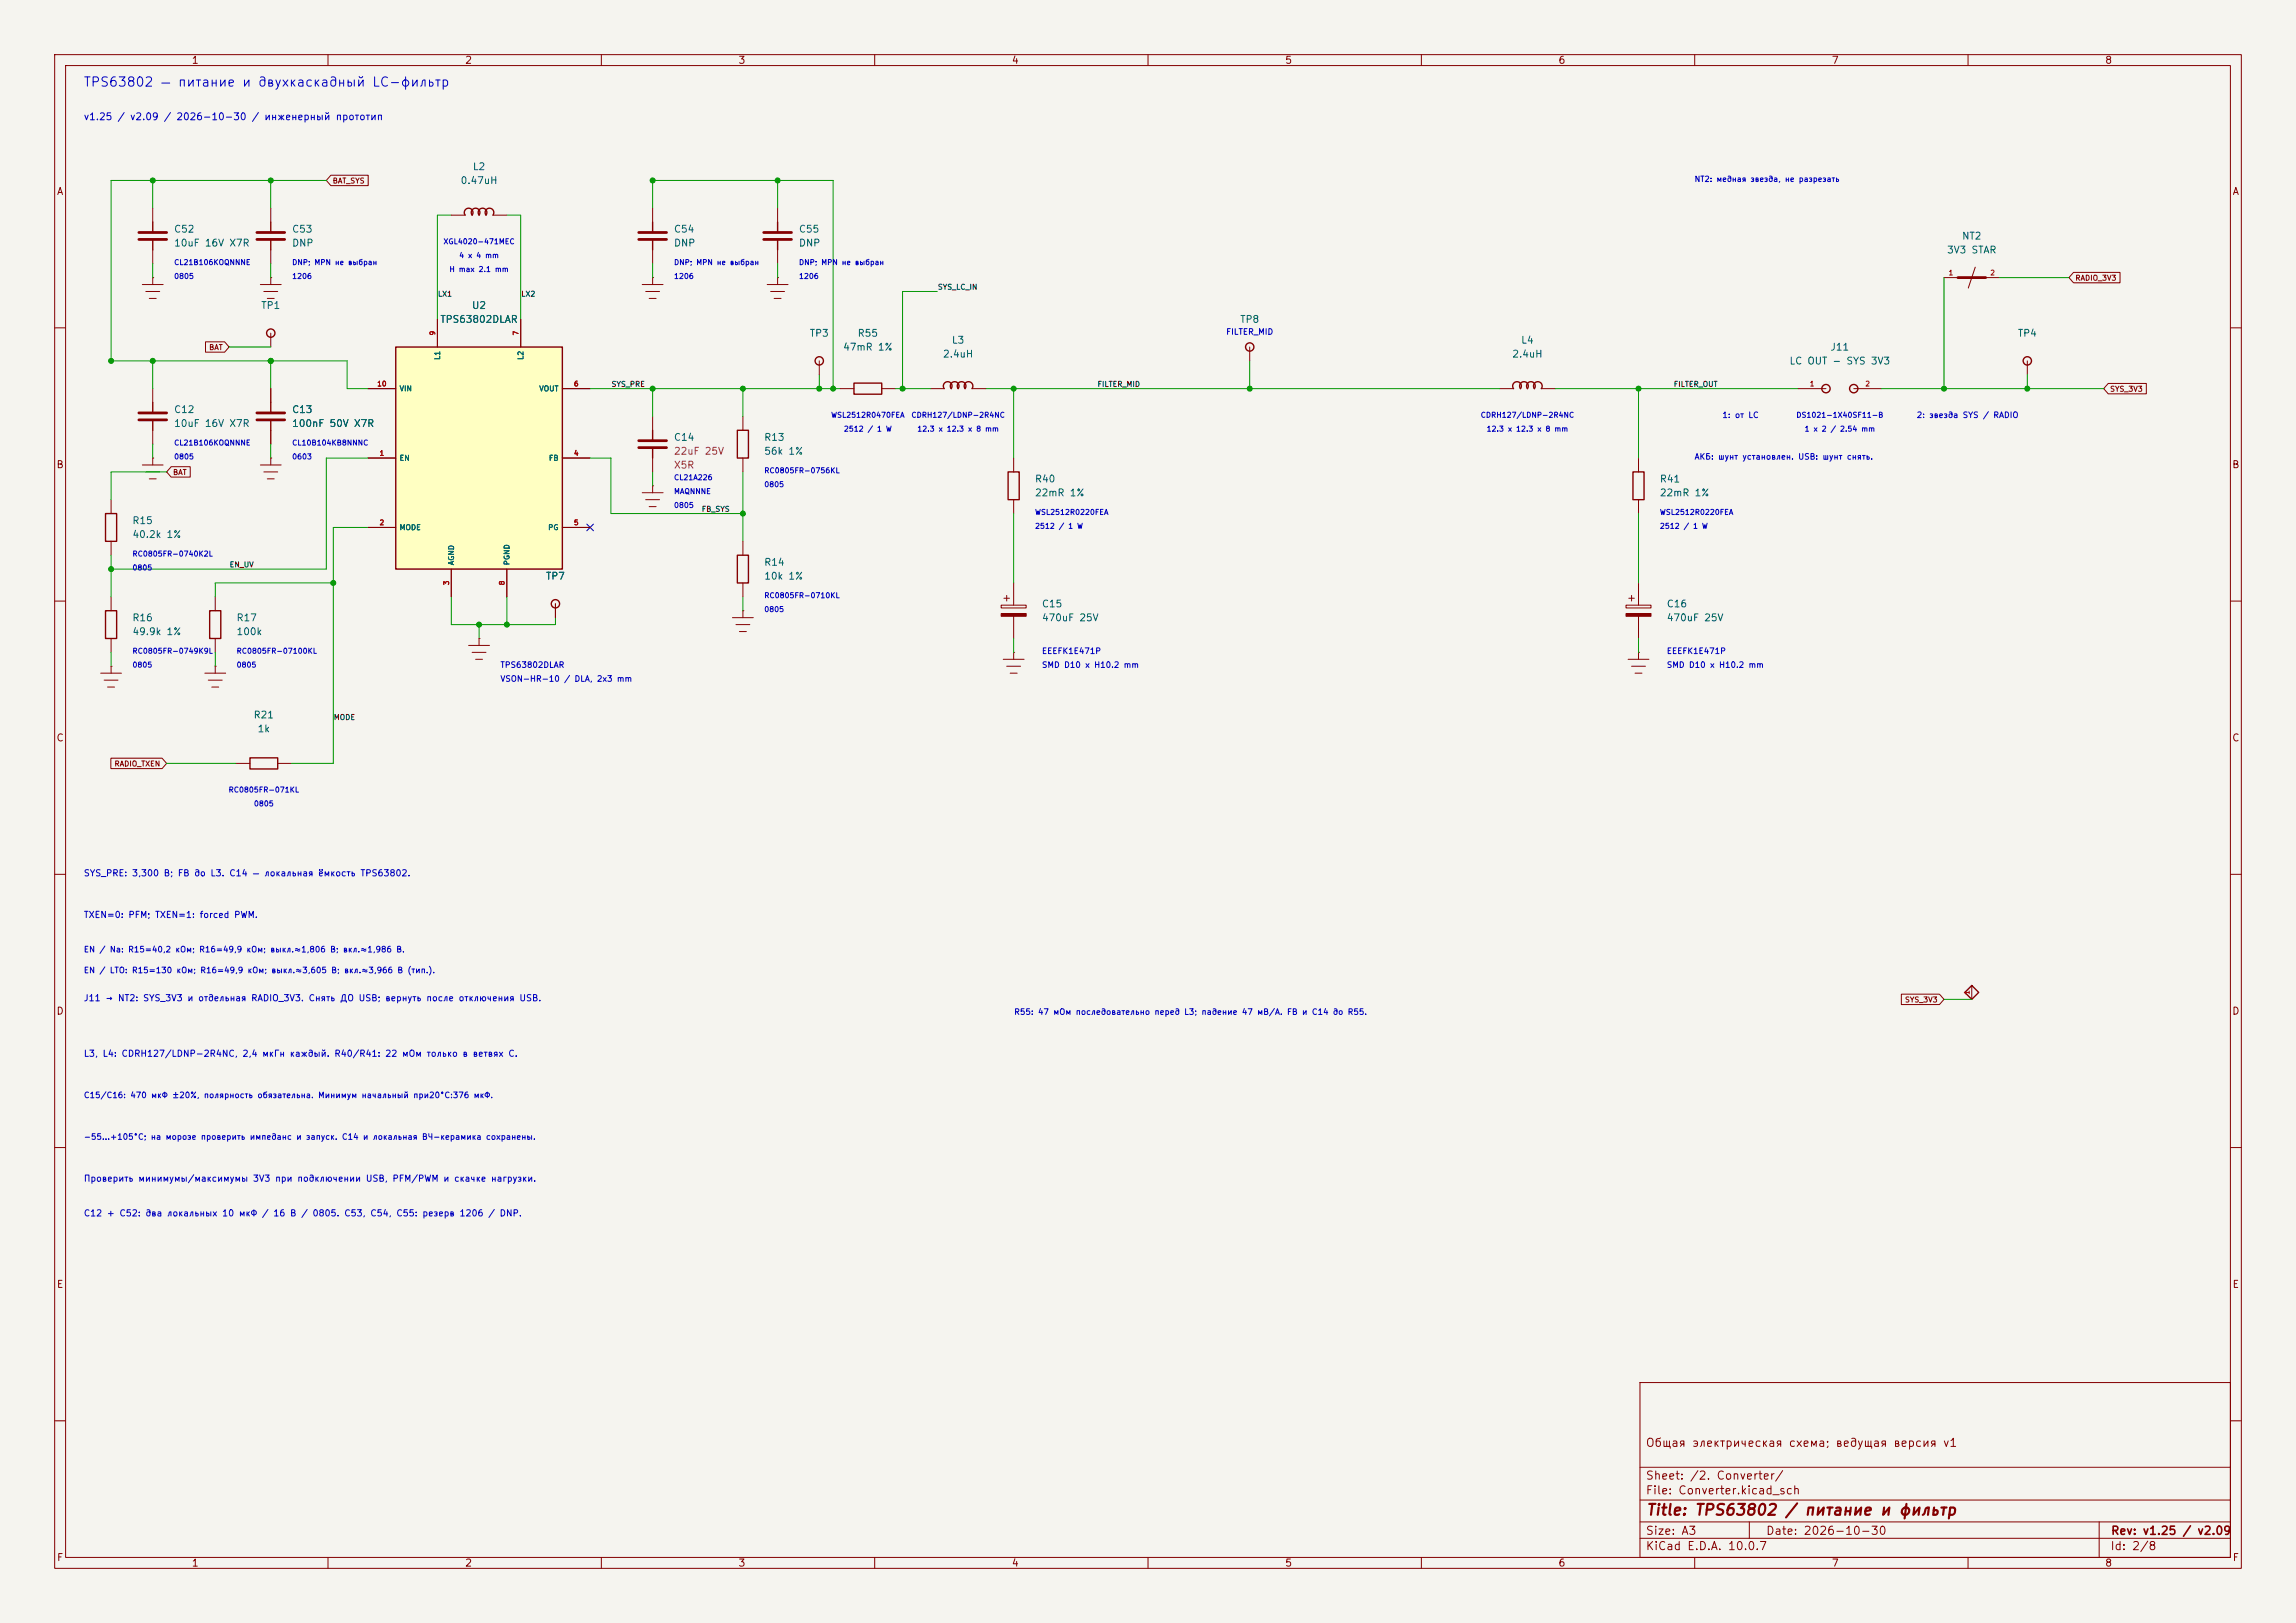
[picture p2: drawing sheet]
<svg xmlns="http://www.w3.org/2000/svg" width="420mm" height="297mm" viewBox="0 0 420 297" stroke-linecap="round" stroke-linejoin="round" font-family="sans-serif">
<defs><g id="words">
<text font-size="2" fill="#840000" x="301" y="277.8">Title: TPS63802 / питание и фильтр</text>
<text font-size="1.7" fill="#0000c2" x="15.2" y="16.3">TPS63802 — питание и двухкаскадный LC-фильтр</text>
<g font-size="1.5" fill="#840000">
<text x="300.9" y="265.1">Общая электрическая схема; ведущая версия v1</text>
<text x="300.9" y="273.8">File: Converter.kicad_sch</text>
<text x="300.9" y="271.1">Sheet: /2. Converter/</text>
<text x="300.9" y="281.2">Size: A3</text>
<text x="322.9" y="281.2">Date: 2026-10-30</text>
<text x="386" y="281.2">Rev: v1.25 / v2.09</text>
<text x="300.9" y="284">KiCad E.D.A. 10.0.7</text>
<text x="385.9" y="284">Id: 2/8</text>
</g>
<g font-size="1.3" fill="#840000">
<text x="35" y="12">1</text>
<text x="85" y="12">2</text>
<text x="135" y="12">3</text>
<text x="185" y="12">4</text>
<text x="235" y="12">5</text>
<text x="285" y="12">6</text>
<text x="335" y="12">7</text>
<text x="385" y="12">8</text>
<text x="10.3" y="36">A</text>
<text x="408.3" y="36">A</text>
<text x="10.2" y="86">B</text>
<text x="408.2" y="86">B</text>
<text x="10.2" y="136">C</text>
<text x="408.2" y="136">C</text>
<text x="10.2" y="186">D</text>
<text x="408.2" y="186">D</text>
<text x="10.3" y="236">E</text>
<text x="408.3" y="236">E</text>
<text x="10.3" y="286">F</text>
<text x="35" y="287">1</text>
<text x="85" y="287">2</text>
<text x="135" y="287">3</text>
<text x="185" y="287">4</text>
<text x="235" y="287">5</text>
<text x="285" y="287">6</text>
<text x="335" y="287">7</text>
<text x="385" y="287">8</text>
<text x="408.3" y="286">F</text>
</g>
<text font-size="1.3" fill="#0000c2" x="15.2" y="22.3">v1.25 / v2.09 / 2026-10-30 / инженерный прототип</text>
<g font-size="1.3" fill="#006464">
<text x="84.1" y="34">0.47uH</text>
<text x="86.4" y="31.4">L2</text>
<text x="31.7" y="42.9">C52</text>
<text x="31.7" y="45.4">10uF 16V X7R</text>
<text x="53.3" y="42.9">C53</text>
<text x="53.3" y="45.4">DNP</text>
<text x="123.2" y="42.9">C54</text>
<text x="123.2" y="45.4">DNP</text>
<text x="146" y="42.9">C55</text>
<text x="146" y="45.4">DNP</text>
<text x="356" y="46.7">3V3 STAR</text>
<text x="358.8" y="44.1">NT2</text>
<text x="47.7" y="56.8">TP1</text>
<text x="80.4" y="59.4">TPS63802DLAR</text>
<text x="86.2" y="56.8">U2</text>
<text x="226.7" y="59.4">TP8</text>
<text x="148" y="61.9">TP3</text>
<text x="154.1" y="64.5">47mR 1%</text>
<text x="156.8" y="61.9">R55</text>
<text x="172.4" y="65.7">2.4uH</text>
<text x="174" y="63.2">L3</text>
<text x="276.5" y="65.7">2.4uH</text>
<text x="278.2" y="63.2">L4</text>
<text x="334.7" y="64.5">J11</text>
<text x="369" y="61.9">TP4</text>
<text x="327.2" y="67">LC OUT - SYS 3V3</text>
<text x="31.7" y="75.9">C12</text>
<text x="53.3" y="75.9">C13</text>
<text x="31.7" y="78.4">10uF 16V X7R</text>
<text x="53.3" y="78.4">100nF 50V X7R</text>
<text x="123.2" y="81">C14</text>
<text x="139.7" y="81">R13</text>
<text x="139.7" y="83.5">56k 1%</text>
<text x="189.2" y="88.6">R40</text>
<text x="303.5" y="88.6">R41</text>
<text x="189.2" y="91.1">22mR 1%</text>
<text x="303.5" y="91.1">22mR 1%</text>
<text x="24.1" y="96.2">R15</text>
<text x="24.1" y="98.8">40.2k 1%</text>
<text x="99.7" y="106.4">TP7</text>
<text x="139.7" y="103.8">R14</text>
<text x="139.7" y="106.4">10k 1%</text>
<text x="24.1" y="114">R16</text>
<text x="43.2" y="114">R17</text>
<text x="190.5" y="111.5">C15</text>
<text x="190.5" y="114">470uF 25V</text>
<text x="304.8" y="111.5">C16</text>
<text x="304.8" y="114">470uF 25V</text>
<text x="24.1" y="116.5">49.9k 1%</text>
<text x="43.2" y="116.5">100k</text>
<text x="46.3" y="131.8">R21</text>
<text x="47" y="134.3">1k</text>
</g>
<g font-size="1.3" fill="#840084">
<text x="123.2" y="83.5">22uF 25V</text>
<text x="123.2" y="86.1">X5R</text>
</g>
<g font-size="1.2" fill="#0000c2">
<text x="15.2" y="160.6">SYS_PRE: 3,300 В; FB до L3. C14 — локальная ёмкость TPS63802.</text>
<text x="15.2" y="168.3">TXEN=0: PFM; TXEN=1: forced PWM.</text>
<text x="15.2" y="183.5">J11 → NT2: SYS_3V3 и отдельная RADIO_3V3. Снять ДО USB; вернуть после отключения USB.</text>
<text x="15.2" y="193.7">L3, L4: CDRH127/LDNP-2R4NC, 2,4 мкГн каждый. R40/R41: 22 мОм только в ветвях C.</text>
<text x="15.2" y="216.5">Проверить минимумы/максимумы 3V3 при подключении USB, PFM/PWM и скачке нагрузки.</text>
<text x="15.2" y="222.9">C12 + C52: два локальных 10 мкФ / 16 В / 0805. C53, C54, C55: резерв 1206 / DNP.</text>
</g>
<g font-size="1.1" fill="#0000c2">
<text x="224.2" y="61.5">FILTER_MID</text>
<text x="315" y="76.7">1: от LC</text>
<text x="350.5" y="76.7">2: звезда SYS / RADIO</text>
<text x="309.9" y="84.4">АКБ: шунт установлен. USB: шунт снять.</text>
<text x="190.5" y="119.9">EEEFK1E471P</text>
<text x="304.8" y="119.9">EEEFK1E471P</text>
<text x="91.4" y="122.5">TPS63802DLAR</text>
<text x="91.4" y="125">VSON-HR-10 / DLA, 2x3 mm</text>
<text x="190.5" y="122.5">SMD D10 x H10.2 mm</text>
<text x="304.8" y="122.5">SMD D10 x H10.2 mm</text>
<text x="15.2" y="174.5">EN / Na: R15=40,2 кОм; R16=49,9 кОм; выкл.≈1,806 В; вкл.≈1,986 В.</text>
<text x="15.2" y="178.3">EN / LTO: R15=130 кОм; R16=49,9 кОм; выкл.≈3,605 В; вкл.≈3,966 В (тип.).</text>
<text x="185.4" y="186">R55: 47 мОм последовательно перед L3; падение 47 мВ/А. FB и C14 до R55.</text>
<text x="15.2" y="201.2">C15/C16: 470 мкФ ±20%, полярность обязательна. Минимум начальный при20°C:376 мкФ.</text>
<text x="15.2" y="208.8">−55…+105°C; на морозе проверить импеданс и запуск. C14 и локальная ВЧ-керамика сохранены.</text>
</g>
<g font-size="1" fill="#840000">
<text x="60.8" y="33.8">BAT_SYS</text>
<text x="379.5" y="51.6">RADIO_3V3</text>
<text x="38.2" y="64.3">BAT</text>
<text x="385.9" y="71.9">SYS_3V3</text>
<text x="31.6" y="87.1">BAT</text>
<text x="20.8" y="140.5">RADIO_TXEN</text>
<text x="348.4" y="183.7">SYS_3V3</text>
</g>
<g font-size="1" fill="#0000c2">
<text x="309.9" y="33.5">NT2: медная звезда, не разрезать</text>
<text x="81" y="44.9">XGL4020-471MEC</text>
<text x="83.9" y="47.5">4 x 4 mm</text>
<text x="31.8" y="51.3">0805</text>
<text x="31.8" y="48.7">CL21B106KOQNNNE</text>
<text x="53.3" y="51.3">1206</text>
<text x="53.3" y="48.7">DNP; MPN не выбран</text>
<text x="82.1" y="50">H max 2.1 mm</text>
<text x="123.2" y="51.3">1206</text>
<text x="123.2" y="48.7">DNP; MPN не выбран</text>
<text x="146.1" y="48.7">DNP; MPN не выбран</text>
<text x="146.1" y="51.3">1206</text>
<text x="151.9" y="76.7">WSL2512R0470FEA</text>
<text x="166.6" y="76.7">CDRH127/LDNP-2R4NC</text>
<text x="270.8" y="76.7">CDRH127/LDNP-2R4NC</text>
<text x="328.5" y="76.7">DS1021-1X40SF11-B</text>
<text x="31.8" y="81.7">CL21B106KOQNNNE</text>
<text x="53.3" y="81.7">CL10B104KB8NNNC</text>
<text x="154.3" y="79.2">2512 / 1 W</text>
<text x="167.7" y="79.2">12.3 x 12.3 x 8 mm</text>
<text x="271.8" y="79.2">12.3 x 12.3 x 8 mm</text>
<text x="330" y="79.2">1 x 2 / 2.54 mm</text>
<text x="31.8" y="84.3">0805</text>
<text x="53.3" y="84.3">0603</text>
<text x="123.2" y="88.1">CL21A226</text>
<text x="139.7" y="86.8">RC0805FR-0756KL</text>
<text x="139.7" y="89.4">0805</text>
<text x="123.2" y="93.2">0805</text>
<text x="123.2" y="90.6">MAQNNNE</text>
<text x="189.2" y="94.4">WSL2512R0220FEA</text>
<text x="303.5" y="94.4">WSL2512R0220FEA</text>
<text x="189.2" y="97">2512 / 1 W</text>
<text x="303.5" y="97">2512 / 1 W</text>
<text x="24.1" y="104.6">0805</text>
<text x="24.1" y="102.1">RC0805FR-0740K2L</text>
<text x="139.7" y="109.7">RC0805FR-0710KL</text>
<text x="139.7" y="112.2">0805</text>
<text x="24.1" y="119.8">RC0805FR-0749K9L</text>
<text x="43.2" y="119.8">RC0805FR-07100KL</text>
<text x="24.1" y="122.4">0805</text>
<text x="43.2" y="122.4">0805</text>
<text x="41.7" y="145.2">RC0805FR-071KL</text>
<text x="46.4" y="147.8">0805</text>
</g>
<g font-size="1" fill="#0f0f0f">
<text x="171.5" y="53.2">SYS_LC_IN</text>
<text x="80" y="54.5">LX1</text>
<text x="95.3" y="54.5">LX2</text>
<text x="111.8" y="71">SYS_PRE</text>
<text x="200.7" y="71">FILTER_MID</text>
<text x="306.1" y="71">FILTER_OUT</text>
<text x="128.3" y="93.9">FB_SYS</text>
<text x="41.9" y="104">EN_UV</text>
<text x="61" y="132">MODE</text>
</g>
<g font-size="1" fill="#006464">
<text x="80.7" y="66" transform="rotate(-90 80.7 66)">L1</text>
<text x="96" y="66" transform="rotate(-90 96 66)">L2</text>
<text x="73" y="71.8">VIN</text>
<text x="98.5" y="71.8">VOUT</text>
<text x="73" y="84.5">EN</text>
<text x="100.3" y="84.5">FB</text>
<text x="73" y="97.2">MODE</text>
<text x="100.2" y="97.2">PG</text>
<text x="83.3" y="103.5" transform="rotate(-90 83.3 103.5)">AGND</text>
<text x="93.4" y="103.5" transform="rotate(-90 93.4 103.5)">PGND</text>
</g>
<g font-size=".9" fill="#a90000">
<text x="356.4" y="50.6">1</text>
<text x="364" y="50.6">2</text>
<text x="79.8" y="61.5" transform="rotate(-90 79.8 61.5)">9</text>
<text x="95" y="61.5" transform="rotate(-90 95 61.5)">7</text>
<text x="68.9" y="70.9">10</text>
<text x="104.9" y="70.9">6</text>
<text x="331" y="70.9">1</text>
<text x="341.1" y="70.9">2</text>
<text x="69.3" y="83.6">1</text>
<text x="104.9" y="83.6">4</text>
<text x="69.3" y="96.3">2</text>
<text x="104.9" y="96.3">5</text>
<text x="82.3" y="107.2" transform="rotate(-90 82.3 107.2)">3</text>
<text x="92.5" y="107.2" transform="rotate(-90 92.5 107.2)">8</text>
<text x="360.5" y="182.1" transform="rotate(-90 360.5 182.1)">1</text>
</g>
</g></defs>
<path d="M0 0h420v297h-420z" fill="#f5f4ef" stroke="#f5f4ef" stroke-width=".18"/>
<g fill="none" stroke="#840000" stroke-width=".18">
<path d="M10 10h400v277h-400zM12 12h396v273h-396zM60 10v2M110 10v2M160 10v2M210 10v2M260 10v2M310 10v2M360 10v2M27.9 38.1v2.5M49.5 38.1v2.5M82.5 39.4h2.6"/>
<path d="M90.2 39.4h2.5M119.4 38.1v2.5M142.2 38.1v2.5M26 52.1h3.8M26.7 53.3h2.5M27.3 54.6h1.3M27.9 50.8h.1M27.9 45.7v2.6M27.9 50.8v1.3M47.6 52.1h3.8M48.3 53.3h2.5M48.9 54.6h1.3"/>
<path d="M49.5 50.8h.1M49.5 45.7v2.6M49.5 50.8v1.3M117.5 52.1h3.8M118.1 53.3h2.5M118.7 54.6h1.3M119.4 50.8h.1M119.4 45.7v2.6M119.4 50.8v1.3M140.3 52.1h3.8M141 53.3h2.5M141.6 54.6h1.3"/>
<path d="M142.2 50.8h.1M142.2 45.7v2.6M142.2 50.8v1.3M355.6 50.8h2.5M361.3 48.9l-1.3 3.8M363.2 50.8h2.6M10 60h2M27.9 71.1v2.6M27.9 78.7v2.6M49.5 61v2.5M49.5 71.1v2.6M49.5 78.7v2.6"/>
<path d="M119.4 76.2v2.5M135.9 76.2v2.5M149.9 66v2.6M153.7 71.1h2.5M161.3 71.1h2.5M228.6 63.5v2.5M274.3 71.1h2.6M281.9 71.1h2.6M328.9 71.1h5.1M339.1 71.1h5.1M370.8 66v2.6M408 60h2"/>
<path d="M20.3 91.4v2.6M20.3 99.1v2.5M26 85.1h3.8M26.7 86.4h2.5M27.3 87.6h1.3M27.9 83.8h.1M27.9 83.8v1.3M47.6 85.1h3.8M48.3 86.4h2.5M48.9 87.6h1.3M49.5 83.8h.1M49.5 83.8v1.3"/>
<path d="M117.5 90.2h3.8M118.1 91.4h2.5M118.7 92.7h1.3M119.4 88.9h.1M119.4 83.8v2.6M119.4 88.9v1.3M135.9 83.8v2.6M135.9 99.1v2.5M185.4 83.8v2.6M185.4 91.4v2.6M299.7 83.8v2.6M299.7 91.4v2.6"/>
<path d="M10 110h2M20.3 109.2v2.6M20.3 116.8v2.6M39.4 109.2v2.6M39.4 116.8v2.6M85.7 118.1h3.8M86.4 119.4h2.5M87.6 116.8h.1M87.6 116.8v1.3M101.6 110.5v2.5M134 113h3.8M134.6 114.3h2.6"/>
<path d="M135.3 115.6h1.2M135.9 111.8h.1M135.9 106.7v2.5M135.9 111.8v1.2M183.1 110.7h4.6v.6h-4.6zM183.6 109.5h1.1M184.1 109v1M185.4 119.4h.1M185.4 106.7v4M185.4 112.8v4M185.4 119.4v1.3M297.4 110.7h4.6v.6h-4.6z"/>
<path d="M297.9 109.5h1.1M298.4 109v1M299.7 119.4h.1M299.7 106.7v4M299.7 112.8v4M299.7 119.4v1.3M408 110h2M18.4 123.2h3.8M19 124.5h2.6M19.7 125.7h1.3M20.3 121.9h.1M20.3 121.9v1.3"/>
<path d="M37.5 123.2h3.8M38.1 124.5h2.5M38.7 125.7h1.3M39.4 121.9h.1M39.4 121.9v1.3M43.2 139.7h2.5M50.8 139.7h2.5M87 120.7h1.3M183.5 120.7h3.8M184.1 121.9h2.6M184.8 123.2h1.3M297.8 120.7h3.8"/>
<path d="M298.4 121.9h2.6M299.1 123.2h1.3M10 160h2M408 160h2M360.7 180.3v2.6M10 210h2M408 210h2M300 253h108v32h-108zM10 260h2M300 278.5h108M300 274.5h108M300 268.5h108"/>
<path d="M320 278.5v3M384 278.5v6.5M408 260h2M60 285v2M110 285v2M160 285v2M210 285v2M260 285v2M300 281.5h108M310 285v2M360 285v2"/>
</g>
<g fill="none" stroke="#840000" stroke-width=".25">
<path d="M85.1 39.4a.79 .79 0 0 1 .1-1.1 .79 .79 0 0 1 1.1 0 .79 .79 0 0 1 .1 1.1 .79 .79 0 0 1 .1-1.1 .79 .79 0 0 1 1 0 .79 .79 0 0 1 .1 1.1 .79 .79 0 0 1 .1-1.1 .79 .79 0 0 1 1.1 0 .79 .79 0 0 1 .1 1.1 .79 .79 0 0 1 .1-1.1 .79 .79 0 0 1 1.1 0 .79 .79 0 0 1 .1 1.1M27.9 40.6v1.9M27.9 43.8v1.9M49.5 40.6v1.9M49.5 43.8v1.9M119.4 40.6v1.9M119.4 43.8v1.9M142.2 40.6v1.9M142.2 43.8v1.9M27.9 73.7v1.9M27.9 76.8v1.9M49.5 73.7v1.9"/>
<path d="M49.5 76.8v1.9M119.4 78.7v1.9M134.9 78.7h2v5.1h-2zM156.2 70.1h5.1v2h-5.1zM276.9 71.1a.79 .79 0 0 1 .1-1 .79 .79 0 0 1 1 0 .79 .79 0 0 1 .1 1 .79 .79 0 0 1 .1-1 .79 .79 0 0 1 1.1 0 .79 .79 0 0 1 .1 1 .79 .79 0 0 1 .1-1 .79 .79 0 0 1 1.1 0 .79 .79 0 0 1 .1 1 .79 .79 0 0 1 .1-1 .79 .79 0 0 1 1 0 .79 .79 0 0 1 .1 1M19.3 94h2v5.1h-2zM119.4 81.9v1.9M184.4 86.4h2v5h-2zM298.7 86.4h2v5h-2zM19.3 111.8h2v5h-2zM38.4 111.8h2v5h-2zM134.9 101.6h2v5.1h-2z"/>
<path d="M45.7 138.7h5.1v2h-5.1zM359.4 181.6l1.3-1.3 1.2 1.3-1.2 1.3z"/>
<circle cx="49.5" cy="61" r=".76"/>
<circle cx="149.9" cy="66" r=".76"/>
<circle cx="228.6" cy="63.5" r=".76"/>
<circle cx="334" cy="71.1" r=".76"/>
<circle cx="339.1" cy="71.1" r=".76"/>
<circle cx="370.8" cy="66" r=".76"/>
<circle cx="101.6" cy="110.5" r=".76"/>
</g>
<g fill="none" stroke="#840000" stroke-width=".51">
<path d="M25.4 42.5h5.1M25.4 43.8h5.1M47 42.5h5.1M47 43.8h5.1M116.8 42.5h5.1M116.8 43.8h5.1M139.7 42.5h5.1M139.7 43.8h5.1M358.1 50.8h5.1M25.4 75.6h5.1M25.4 76.8h5.1M47 75.6h5.1"/>
<path d="M47 76.8h5.1M116.8 80.6h5.1M116.8 81.9h5.1"/>
</g>
<g fill="#840000" stroke="#840000" stroke-width=".18">
<path d="M297.4 112.3h4.6v.5h-4.6z"/>
<path d="M183.1 112.3h4.6v.5h-4.6z"/>
</g>
<path d="M72.4 63.5h30.5v40.6h-30.5z" fill="#ffffc2"/>
<path d="M72.4 63.5h30.5v40.6h-30.5zM172.7 71.1a.79 .79 0 0 1 .1-1 .79 .79 0 0 1 1.1 0 .79 .79 0 0 1 .1 1 .79 .79 0 0 1 .1-1 .79 .79 0 0 1 1.1 0 .79 .79 0 0 1 .1 1 .79 .79 0 0 1 .1-1 .79 .79 0 0 1 1 0 .79 .79 0 0 1 .1 1 .79 .79 0 0 1 .1-1 .79 .79 0 0 1 1.1 0 .79 .79 0 0 1 .1 1" fill="none" stroke="#840000" stroke-width=".25"/>
<g fill="none" stroke="#840000" stroke-width=".18">
<path d="M60.5 32.1h6.9v1.9h-6.9l-.8-1zM80 58.4v5.1M95.2 58.4v5.1M379.3 49.8h8.5v2h-8.5l-.8-1zM37.6 62.5h3.5l.8 1-.8 1h-3.5zM49.5 71.1v2.6M49.5 78.7v2.6M67.3 71.1h5.1M102.9 71.1h5M170.2 71.1h2.5M177.8 71.1h2.5M385.6 70.2h7v1.9h-7l-.8-1z"/>
<path d="M31.3 85.4h3.5v1.9h-3.5l-.8-.9zM67.3 83.8h5.1M67.3 96.5h5.1M102.9 83.8h5M102.9 96.5h5M82.5 104.1v5.1M92.7 104.1v5.1M101.6 110.5v2.5M20.3 138.7h9.3l.9 1-.9 1h-9.3zM347.8 181.9h7l.8 1-.8 .9h-7z"/>
</g>
<g fill="none" stroke="#009600" stroke-width=".18">
<path d="M27.9 33v5.1M49.5 33v5.1M59.7 33h-39.4v33h43.2v5.1h3.8M82.5 39.4h-2.5v19M92.7 39.4h2.5v19M119.4 38.1v-5.1h33v38.1M142.2 33v5.1M27.9 48.3v2.5M49.5 48.3v2.5M119.4 48.3v2.5M142.2 48.3v2.5M171.4 53.3h-6.3v17.8"/>
<path d="M355.6 50.8v20.3M365.8 50.8h12.7M27.9 66v5.1M41.9 63.5h7.6M49.5 66v5.1M107.9 71.1h45.8M119.4 71.1v5.1M135.9 71.1v5.1M149.9 68.6v2.5M163.8 71.1h6.4M180.3 71.1h94M185.4 71.1v12.7"/>
<path d="M228.6 66v5.1M284.5 71.1h44.4M299.7 71.1v12.7M344.2 71.1h40.6M370.8 68.6v2.5M27.9 81.3v2.5M30.5 86.4h-10.2v5M49.5 81.3v2.5M67.3 83.8h-7.6v20.3h-39.4M67.3 96.5h-6.3v43.2h-7.7M107.9 83.8h3.9v10.2h24.1M119.4 86.4v2.5"/>
<path d="M135.9 86.4v12.7M185.4 94v12.7M299.7 94v12.7M20.3 101.6v7.6M20.3 119.4v2.5M39.4 119.4v2.5M61 106.7h-21.6v2.5M82.5 109.2v5.1h19.1v-1.3M87.6 114.3v2.5M92.7 109.2v5.1M135.9 109.2v2.6M185.4 116.8v2.6"/>
<path d="M299.7 116.8v2.6M30.5 139.7h12.7M355.6 182.9h5.1"/>
</g>
<path d="M107.3 95.9l1.3 1.2M108.6 95.9l-1.3 1.2" fill="none" stroke="#000084" stroke-width=".18"/>
<g fill="#009600" stroke="#009600" stroke-width=".18">
<circle cx="49.5" cy="33" r=".46"/>
<circle cx="27.9" cy="33" r=".46"/>
<circle cx="49.5" cy="66" r=".46"/>
<circle cx="27.9" cy="66" r=".46"/>
<circle cx="20.3" cy="66" r=".46"/>
<circle cx="165.1" cy="71.1" r=".46"/>
<circle cx="185.4" cy="71.1" r=".46"/>
<circle cx="135.9" cy="94" r=".46"/>
<circle cx="149.9" cy="71.1" r=".46"/>
<circle cx="152.4" cy="71.1" r=".46"/>
<circle cx="142.2" cy="33" r=".46"/>
<circle cx="61" cy="106.7" r=".46"/>
<circle cx="20.3" cy="104.1" r=".46"/>
<circle cx="87.6" cy="114.3" r=".46"/>
<circle cx="119.4" cy="33" r=".46"/>
<circle cx="135.9" cy="71.1" r=".46"/>
<circle cx="119.4" cy="71.1" r=".46"/>
<circle cx="299.7" cy="71.1" r=".46"/>
<circle cx="228.6" cy="71.1" r=".46"/>
<circle cx="370.8" cy="71.1" r=".46"/>
<circle cx="355.6" cy="71.1" r=".46"/>
<circle cx="92.7" cy="114.3" r=".46"/>
</g>
<use href="#words"/>
</svg>
